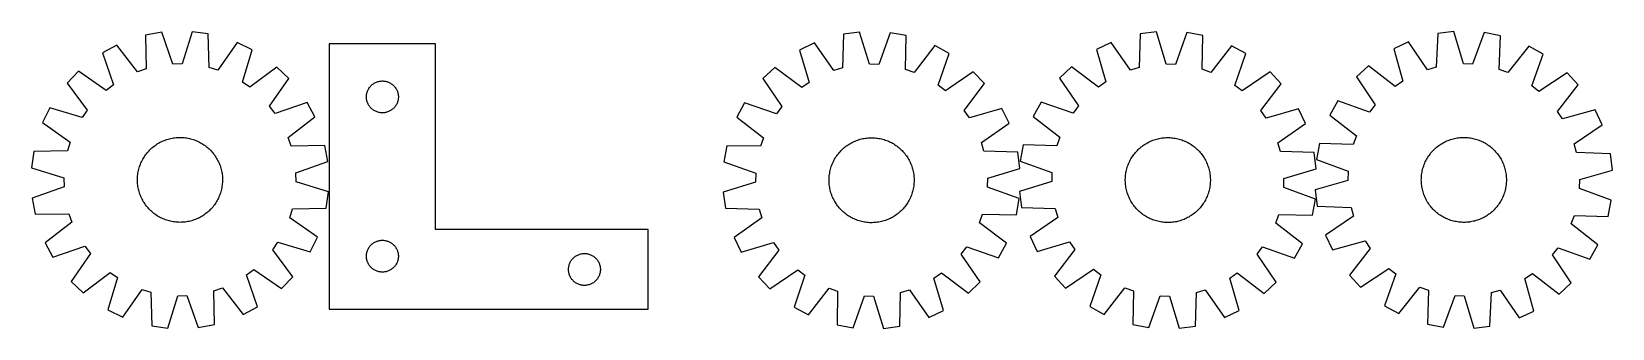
# Model space of a CAD drawing. Header units: millimetres. Extents: x 7 to 1493, y 7 to 286.
import ezdxf

# ---------------------------------------------------------------- set-up
doc = ezdxf.new("R2010")
doc.units = ezdxf.units.MM
doc.layers.add('CUT', color=7, linetype='CONTINUOUS', true_color=0x000000)

msp = doc.modelspace()

# ---------------------------------------------------------------- linework, layer by layer
at = {"layer": 'CUT'}
for p, q in [((129.131301, 285.34654), (113.988938, 282.619013)), ((113.988938, 282.619013), (114.485005, 250.858523)), ((139.748602, 255.409144), (129.131301, 285.34654)), ((157.663775, 285.949662), (148.321031, 255.590349)), ((172.907869, 283.864447), (157.663775, 285.949662)), ((173.754359, 252.111365), (172.907869, 283.864447)), ((770.315181, 283.54067), (769.442664, 251.788293)), ((785.56098, 285.613389), (770.315181, 283.54067)), ((794.878835, 255.246428), (785.56098, 285.613389)), ((814.09295, 284.986879), (803.451112, 255.058196)), ((829.233072, 282.24694), (814.09295, 284.986879)), ((1049.496982, 283.821884), (1048.493656, 252.073371)), ((1064.751191, 285.831775), (1049.496982, 283.821884)), ((1073.943858, 255.426683), (1064.751191, 285.831775)), ((1093.280337, 285.087722), (1082.515287, 255.203136)), ((1108.409042, 282.285431), (1093.280337, 285.087722)), ((1329.208628, 284.193617), (1327.903831, 252.456064)), ((1344.481237, 286.058547), (1329.208628, 284.193617)), ((1353.384732, 255.567523), (1344.481237, 286.058547)), ((1373.002031, 285.043586), (1361.953652, 255.262584)), ((1388.10344, 282.097744), (1373.002031, 285.043586)), ((87.039318, 273.22839), (73.480928, 265.95511)), ((106.388136, 248.037161), (87.039318, 273.22839)), ((200.23024, 275.621031), (181.963219, 249.634675)), ((214.083868, 268.92719), (200.23024, 275.621031)), ((205.076686, 238.466634), (214.083868, 268.92719)), ((386.720519, 274.546693), (286.720519, 274.546693)), ((286.720519, 274.546693), (286.720519, 24.546693)), ((386.720519, 99.546693), (386.720519, 274.546693)), ((742.986063, 275.319653), (729.126952, 268.63717)), ((729.126952, 268.63717), (738.109163, 238.169241)), ((761.231777, 249.318332), (742.986063, 275.319653)), ((828.710971, 250.486869), (829.233072, 282.24694)), ((856.174985, 272.83423), (836.805525, 247.65887)), ((869.727409, 265.549839), (856.174985, 272.83423)), ((1022.134226, 275.71353), (1008.247701, 269.088201)), ((1008.247701, 269.088201), (1017.104312, 238.583526)), ((1040.272662, 249.63726), (1022.134226, 275.71353)), ((1107.756099, 250.52778), (1108.409042, 282.285431)), ((1135.311948, 272.761803), (1115.838932, 247.666457)), ((1148.834246, 265.42164), (1135.311948, 272.761803)), ((1301.770101, 276.345493), (1287.821282, 269.852343)), ((1287.821282, 269.852343), (1296.387789, 239.264932)), ((1319.660073, 250.098137), (1301.770101, 276.345493)), ((1387.148923, 250.347726), (1388.10344, 282.097744)), ((1414.914686, 272.319048), (1395.204218, 247.409769)), ((1428.366665, 264.850794), (1414.914686, 272.319048)), ((73.480928, 265.95511), (83.767246, 235.902383)), ((148.321031, 255.590349), (139.748602, 255.409144)), ((803.451112, 255.058196), (794.878835, 255.246428)), ((859.41646, 235.505554), (869.727409, 265.549839)), ((984.729794, 252.921141), (973.570263, 242.328906)), ((1010.038482, 233.726219), (984.729794, 252.921141)), ((1082.515287, 255.203136), (1073.943858, 255.426683)), ((1138.399606, 235.420089), (1148.834246, 265.42164)), ((1264.150896, 253.909362), (1252.891274, 243.423588)), ((1289.276149, 234.474949), (1264.150896, 253.909362)), ((1361.953652, 255.262584), (1353.384732, 255.567523)), ((1417.64757, 234.949694), (1428.366665, 264.850794)), ((50.752178, 248.696206), (40.104949, 237.589133)), ((76.938515, 230.717038), (50.752178, 248.696206)), ((114.485005, 250.858523), (106.388136, 248.037161)), ((181.963219, 249.634675), (173.754359, 252.111365)), ((212.118436, 233.574485), (205.076686, 238.466634)), ((237.521631, 252.644159), (212.118436, 233.574485)), ((230.649536, 215.810593), (248.628704, 241.99693)), ((248.628704, 241.99693), (237.521631, 252.644159)), ((329.670868, 237.786875), (330.361803, 238.132227)), ((330.361803, 238.132227), (331.069601, 238.441552)), ((331.069601, 238.441552), (331.792383, 238.714031)), ((331.792383, 238.714031), (332.528235, 238.948941)), ((332.528235, 238.948941), (333.275203, 239.145658)), ((333.275203, 239.145658), (334.031308, 239.303662)), ((334.031308, 239.303662), (334.794544, 239.422533)), ((334.794544, 239.422533), (335.562887, 239.501956)), ((335.562887, 239.501956), (336.3343, 239.54172)), ((336.3343, 239.54172), (337.106738, 239.54172)), ((337.106738, 239.54172), (337.878151, 239.501956)), ((337.878151, 239.501956), (338.646494, 239.422533)), ((338.646494, 239.422533), (339.409731, 239.303662)), ((339.409731, 239.303662), (340.165835, 239.145658)), ((340.165835, 239.145658), (340.912804, 238.948941)), ((340.912804, 238.948941), (341.648655, 238.714031)), ((341.648655, 238.714031), (342.371438, 238.441552)), ((342.371438, 238.441552), (343.079235, 238.132227)), ((343.079235, 238.132227), (343.77017, 237.786875)), ((705.67585, 252.373356), (694.560053, 241.735235)), ((694.560053, 241.735235), (712.517751, 215.53417)), ((731.063405, 233.282866), (705.67585, 252.373356)), ((738.109163, 238.169241), (731.063405, 233.282866)), ((769.442664, 251.788293), (761.231777, 249.318332)), ((836.805525, 247.65887), (828.710971, 250.486869)), ((892.442004, 248.272311), (866.240938, 230.314613)), ((903.080125, 237.156514), (892.442004, 248.272311)), ((973.570263, 242.328906), (991.419863, 216.054079)), ((1017.104312, 238.583526), (1010.038482, 233.726219)), ((1048.493656, 252.073371), (1040.272662, 249.63726)), ((1115.838932, 247.666457), (1107.756099, 250.52778)), ((1171.477467, 248.050676), (1145.20264, 230.201076)), ((1182.069701, 236.891146), (1171.477467, 248.050676)), ((1252.891274, 243.423588), (1270.490536, 216.980428)), ((1296.387789, 239.264932), (1289.276149, 234.474949)), ((1327.903831, 252.456064), (1319.660073, 250.098137)), ((1395.204218, 247.409769), (1387.148923, 250.347726)), ((1450.843892, 247.265571), (1424.400732, 229.666308)), ((1461.329667, 236.005949), (1450.843892, 247.265571)), ((40.104949, 237.589133), (59.174623, 212.185938)), ((83.767246, 235.902383), (76.938515, 230.717038)), ((321.720519, 224.546693), (321.740408, 225.318874)), ((321.740408, 223.774511), (321.720519, 224.546693)), ((321.740408, 225.318874), (321.800021, 226.089008)), ((321.800021, 223.004378), (321.740408, 223.774511)), ((321.800021, 226.089008), (321.899201, 226.855051)), ((321.899201, 222.238334), (321.800021, 223.004378)), ((321.899201, 226.855051), (322.037684, 227.614974)), ((322.037684, 227.614974), (322.215103, 228.366759)), ((322.215103, 228.366759), (322.430988, 229.108415)), ((322.430988, 229.108415), (322.684767, 229.837974)), ((322.684767, 229.837974), (322.975766, 230.553501)), ((322.975766, 230.553501), (323.303213, 231.2531)), ((323.303213, 231.2531), (323.666241, 231.934914)), ((323.666241, 231.934914), (324.063886, 232.597136)), ((324.063886, 232.597136), (324.495094, 233.238009)), ((324.495094, 233.238009), (324.958722, 233.855835)), ((324.958722, 233.855835), (325.45354, 234.448974)), ((325.45354, 234.448974), (325.978236, 235.015855)), ((325.978236, 235.015855), (326.531419, 235.554973)), ((326.531419, 235.554973), (327.111621, 236.064899)), ((327.111621, 236.064899), (327.717305, 236.544281)), ((327.717305, 236.544281), (328.346863, 236.991848)), ((328.346863, 236.991848), (328.998627, 237.406412)), ((328.998627, 237.406412), (329.670868, 237.786875)), ((343.77017, 237.786875), (344.442411, 237.406412)), ((344.442411, 237.406412), (345.094175, 236.991848)), ((345.094175, 236.991848), (345.723733, 236.544281)), ((345.723733, 236.544281), (346.329417, 236.064899)), ((346.329417, 236.064899), (346.909619, 235.554973)), ((346.909619, 235.554973), (347.462802, 235.015855)), ((347.462802, 235.015855), (347.987498, 234.448974)), ((347.987498, 234.448974), (348.482316, 233.855835)), ((348.482316, 233.855835), (348.945944, 233.238009)), ((348.945944, 233.238009), (349.377153, 232.597136)), ((349.377153, 232.597136), (349.774798, 231.934914)), ((349.774798, 231.934914), (350.137825, 231.2531)), ((350.137825, 231.2531), (350.465273, 230.553501)), ((350.465273, 230.553501), (350.756271, 229.837974)), ((350.756271, 229.837974), (351.01005, 229.108415)), ((351.01005, 229.108415), (351.225935, 228.366759)), ((351.225935, 228.366759), (351.403354, 227.614974)), ((351.403354, 227.614974), (351.541838, 226.855051)), ((351.541838, 226.855051), (351.641017, 226.089008)), ((351.641017, 223.004378), (351.541838, 222.238334)), ((351.641017, 226.089008), (351.70063, 225.318874)), ((351.70063, 223.774511), (351.641017, 223.004378)), ((351.70063, 225.318874), (351.720519, 224.546693)), ((351.720519, 224.546693), (351.70063, 223.774511)), ((866.240938, 230.314613), (859.41646, 235.505554)), ((883.989635, 211.768959), (903.080125, 237.156514)), ((1145.20264, 230.201076), (1138.399606, 235.420089)), ((1162.87478, 211.582457), (1182.069701, 236.891146)), ((1424.400732, 229.666308), (1417.64757, 234.949694)), ((1441.895254, 210.880696), (1461.329667, 236.005949)), ((23.821918, 214.15137), (17.128077, 200.297742)), ((54.282473, 205.144188), (23.821918, 214.15137)), ((59.174623, 212.185938), (54.282473, 205.144188)), ((235.834881, 208.981862), (230.649536, 215.810593)), ((265.887608, 219.26818), (235.834881, 208.981862)), ((273.160888, 205.70979), (265.887608, 219.26818)), ((322.037684, 221.478412), (321.899201, 222.238334)), ((322.215103, 220.726626), (322.037684, 221.478412)), ((322.430988, 219.98497), (322.215103, 220.726626)), ((322.684767, 219.255411), (322.430988, 219.98497)), ((322.975766, 218.539884), (322.684767, 219.255411)), ((323.303213, 217.840286), (322.975766, 218.539884)), ((323.666241, 217.158472), (323.303213, 217.840286)), ((324.063886, 216.49625), (323.666241, 217.158472)), ((324.495094, 215.855376), (324.063886, 216.49625)), ((324.958722, 215.23755), (324.495094, 215.855376)), ((325.45354, 214.644411), (324.958722, 215.23755)), ((325.978236, 214.07753), (325.45354, 214.644411)), ((326.531419, 213.538412), (325.978236, 214.07753)), ((327.111621, 213.028486), (326.531419, 213.538412)), ((327.717305, 212.549104), (327.111621, 213.028486)), ((328.346863, 212.101537), (327.717305, 212.549104)), ((328.998627, 211.686973), (328.346863, 212.101537)), ((329.670868, 211.306511), (328.998627, 211.686973)), ((330.361803, 210.961159), (329.670868, 211.306511)), ((331.069601, 210.651833), (330.361803, 210.961159)), ((331.792383, 210.379354), (331.069601, 210.651833)), ((332.528235, 210.144445), (331.792383, 210.379354)), ((333.275203, 209.947727), (332.528235, 210.144445)), ((334.031308, 209.789723), (333.275203, 209.947727)), ((334.794544, 209.670853), (334.031308, 209.789723)), ((335.562887, 209.59143), (334.794544, 209.670853)), ((336.3343, 209.551666), (335.562887, 209.59143)), ((337.106738, 209.551666), (336.3343, 209.551666)), ((337.878151, 209.59143), (337.106738, 209.551666)), ((338.646494, 209.670853), (337.878151, 209.59143)), ((339.409731, 209.789723), (338.646494, 209.670853)), ((340.165835, 209.947727), (339.409731, 209.789723)), ((340.912804, 210.144445), (340.165835, 209.947727)), ((341.648655, 210.379354), (340.912804, 210.144445)), ((342.371438, 210.651833), (341.648655, 210.379354)), ((343.079235, 210.961159), (342.371438, 210.651833)), ((343.77017, 211.306511), (343.079235, 210.961159)), ((344.442411, 211.686973), (343.77017, 211.306511)), ((345.094175, 212.101537), (344.442411, 211.686973)), ((345.723733, 212.549104), (345.094175, 212.101537)), ((346.329417, 213.028486), (345.723733, 212.549104)), ((346.909619, 213.538412), (346.329417, 213.028486)), ((347.462802, 214.07753), (346.909619, 213.538412)), ((347.987498, 214.644411), (347.462802, 214.07753)), ((348.482316, 215.23755), (347.987498, 214.644411)), ((348.945944, 215.855376), (348.482316, 215.23755)), ((349.377153, 216.49625), (348.945944, 215.855376)), ((349.774798, 217.158472), (349.377153, 216.49625)), ((350.137825, 217.840286), (349.774798, 217.158472)), ((350.465273, 218.539884), (350.137825, 217.840286)), ((350.756271, 219.255411), (350.465273, 218.539884)), ((351.01005, 219.98497), (350.756271, 219.255411)), ((351.225935, 220.726626), (351.01005, 219.98497)), ((351.403354, 221.478412), (351.225935, 220.726626)), ((351.541838, 222.238334), (351.403354, 221.478412)), ((677.282524, 219.02064), (669.998133, 205.468216)), ((707.32681, 208.709691), (677.282524, 219.02064)), ((712.517751, 215.53417), (707.32681, 208.709691)), ((888.87601, 204.723201), (883.989635, 211.768959)), ((919.343938, 213.705412), (888.87601, 204.723201)), ((926.026422, 199.846301), (919.343938, 213.705412)), ((956.1993, 219.685685), (948.859136, 206.163387)), ((986.20085, 209.251045), (956.1993, 219.685685)), ((991.419863, 216.054079), (986.20085, 209.251045)), ((1167.732086, 204.516628), (1162.87478, 211.582457)), ((1198.236762, 213.373238), (1167.732086, 204.516628)), ((1204.862091, 199.486714), (1198.236762, 213.373238)), ((1235.306051, 220.946361), (1227.837797, 207.494382)), ((1265.20715, 210.227266), (1235.306051, 220.946361)), ((1270.490536, 216.980428), (1265.20715, 210.227266)), ((1446.685237, 203.769055), (1441.895254, 210.880696)), ((1477.272648, 212.335563), (1446.685237, 203.769055)), ((1483.765797, 198.386744), (1477.272648, 212.335563)), ((17.128077, 200.297742), (43.114433, 182.030721)), ((247.969659, 186.360972), (273.160888, 205.70979)), ((669.998133, 205.468216), (695.173493, 186.098756)), ((900.025101, 181.600587), (926.026422, 199.846301)), ((948.859136, 206.163387), (973.954483, 186.690372)), ((1178.78582, 181.348277), (1204.862091, 199.486714)), ((1227.837797, 207.494382), (1252.747076, 187.783914)), ((1457.518442, 180.496772), (1483.765797, 198.386744)), ((43.114433, 182.030721), (40.637743, 173.821861)), ((121.901301, 178.073913), (122.908001, 178.825951)), ((122.908001, 178.825951), (123.937827, 179.545997)), ((123.937827, 179.545997), (124.989761, 180.23334)), ((124.989761, 180.23334), (126.062767, 180.887302)), ((126.062767, 180.887302), (127.155784, 181.507237)), ((127.155784, 181.507237), (128.267735, 182.092534)), ((128.267735, 182.092534), (129.397522, 182.642615)), ((129.397522, 182.642615), (130.544029, 183.156937)), ((130.544029, 183.156937), (131.706126, 183.634992)), ((131.706126, 183.634992), (132.882666, 184.076309)), ((132.882666, 184.076309), (134.072488, 184.480453)), ((134.072488, 184.480453), (135.274416, 184.847024)), ((135.274416, 184.847024), (136.487266, 185.17566)), ((136.487266, 185.17566), (137.70984, 185.466038)), ((137.70984, 185.466038), (138.940932, 185.71787)), ((138.940932, 185.71787), (140.179327, 185.930909)), ((140.179327, 185.930909), (141.423802, 186.104943)), ((141.423802, 186.104943), (142.67313, 186.239802)), ((142.67313, 186.239802), (143.926077, 186.335352)), ((143.926077, 186.335352), (145.181408, 186.391499)), ((145.181408, 186.391499), (146.437882, 186.408187)), ((146.437882, 186.408187), (147.694261, 186.3854)), ((147.694261, 186.3854), (148.949304, 186.323161)), ((148.949304, 186.323161), (150.201773, 186.22153)), ((150.201773, 186.22153), (151.450431, 186.080609)), ((151.450431, 186.080609), (152.694047, 185.900536)), ((152.694047, 185.900536), (153.931393, 185.681488)), ((153.931393, 185.681488), (155.161248, 185.423683)), ((155.161248, 185.423683), (156.382399, 185.127375)), ((156.382399, 185.127375), (157.593639, 184.792855)), ((157.593639, 184.792855), (158.793774, 184.420454)), ((158.793774, 184.420454), (159.98162, 184.01054)), ((159.98162, 184.01054), (161.156004, 183.563518)), ((161.156004, 183.563518), (162.315767, 183.079827)), ((162.315767, 183.079827), (163.459765, 182.559946)), ((163.459765, 182.559946), (164.586868, 182.004388)), ((164.586868, 182.004388), (165.695964, 181.413701)), ((165.695964, 181.413701), (166.78596, 180.788467)), ((166.78596, 180.788467), (167.855778, 180.129305)), ((167.855778, 180.129305), (168.904364, 179.436864)), ((168.904364, 179.436864), (169.930683, 178.711828)), ((169.930683, 178.711828), (170.933721, 177.954912)), ((250.791021, 178.264103), (247.969659, 186.360972)), ((282.55151, 178.76017), (250.791021, 178.264103)), ((285.279038, 163.617807), (282.55151, 178.76017)), ((660.585423, 178.526303), (657.845485, 163.386181)), ((692.345495, 178.004202), (660.585423, 178.526303)), ((695.173493, 186.098756), (692.345495, 178.004202)), ((772.701375, 178.01154), (773.716786, 178.751776)), ((773.716786, 178.751776), (774.754946, 179.459751)), ((774.754946, 179.459751), (775.814833, 180.134768)), ((775.814833, 180.134768), (776.895399, 180.776159)), ((776.895399, 180.776159), (777.995579, 181.383293)), ((777.995579, 181.383293), (779.114286, 181.95557)), ((779.114286, 181.95557), (780.250417, 182.492424)), ((780.250417, 182.492424), (781.402851, 182.993328)), ((781.402851, 182.993328), (782.570449, 183.457785)), ((782.570449, 183.457785), (783.752061, 183.885338)), ((783.752061, 183.885338), (784.946519, 184.275564)), ((784.946519, 184.275564), (786.152645, 184.628079)), ((786.152645, 184.628079), (787.369248, 184.942535)), ((787.369248, 184.942535), (788.595129, 185.218622)), ((788.595129, 185.218622), (789.829077, 185.456066)), ((789.829077, 185.456066), (791.069874, 185.654634)), ((791.069874, 185.654634), (792.316296, 185.814129)), ((792.316296, 185.814129), (793.567113, 185.934395)), ((793.567113, 185.934395), (794.82109, 186.015312)), ((794.82109, 186.015312), (796.076991, 186.056801)), ((796.076991, 186.056801), (797.333574, 186.058821)), ((797.333574, 186.058821), (798.589602, 186.021369)), ((798.589602, 186.021369), (799.843833, 185.944483)), ((799.843833, 185.944483), (801.09503, 185.828239)), ((801.09503, 185.828239), (802.341958, 185.672751)), ((802.341958, 185.672751), (803.583387, 185.478173)), ((803.583387, 185.478173), (804.818092, 185.244697)), ((804.818092, 185.244697), (806.044853, 184.972553)), ((806.044853, 184.972553), (807.262462, 184.662009)), ((807.262462, 184.662009), (808.469714, 184.313373)), ((808.469714, 184.313373), (809.665421, 183.926988)), ((809.665421, 183.926988), (810.8484, 183.503236)), ((810.8484, 183.503236), (812.017486, 183.042534)), ((812.017486, 183.042534), (813.171524, 182.545338)), ((813.171524, 182.545338), (814.309375, 182.012138)), ((814.309375, 182.012138), (815.429916, 181.443461)), ((815.429916, 181.443461), (816.532042, 180.839867)), ((816.532042, 180.839867), (817.614664, 180.201952)), ((817.614664, 180.201952), (818.676715, 179.530346)), ((818.676715, 179.530346), (819.717146, 178.825712)), ((819.717146, 178.825712), (820.734931, 178.088744)), ((902.495062, 173.3897), (900.025101, 181.600587)), ((939.335509, 179.260482), (936.533218, 164.131777)), ((971.09316, 178.607538), (939.335509, 179.260482)), ((973.954483, 186.690372), (971.09316, 178.607538)), ((1051.448388, 178.283819), (1052.46684, 179.019865)), ((1052.46684, 179.019865), (1053.507909, 179.723557)), ((1053.507909, 179.723557), (1054.570567, 180.394201)), ((1054.570567, 180.394201), (1055.653767, 181.031136)), ((1055.653767, 181.031136), (1056.756439, 181.633732)), ((1056.756439, 181.633732), (1057.877494, 182.201395)), ((1057.877494, 182.201395), (1059.015827, 182.733564)), ((1059.015827, 182.733564), (1060.170315, 183.229715)), ((1060.170315, 183.229715), (1061.339817, 183.689358)), ((1061.339817, 183.689358), (1062.52318, 184.112039)), ((1062.52318, 184.112039), (1063.719235, 184.497342)), ((1063.719235, 184.497342), (1064.926803, 184.844885)), ((1064.926803, 184.844885), (1066.144692, 185.154326)), ((1066.144692, 185.154326), (1067.3717, 185.425359)), ((1067.3717, 185.425359), (1068.606615, 185.657718)), ((1068.606615, 185.657718), (1069.84822, 185.851172)), ((1069.84822, 185.851172), (1071.095289, 186.005531)), ((1071.095289, 186.005531), (1072.34659, 186.120642)), ((1072.34659, 186.120642), (1073.60089, 186.196393)), ((1073.60089, 186.196393), (1074.856951, 186.232707)), ((1074.856951, 186.232707), (1076.113532, 186.22955)), ((1076.113532, 186.22955), (1077.369395, 186.186924)), ((1077.369395, 186.186924), (1078.623298, 186.104871)), ((1078.623298, 186.104871), (1079.874006, 185.983473)), ((1079.874006, 185.983473), (1081.120283, 185.82285)), ((1081.120283, 185.82285), (1082.3609, 185.623159)), ((1082.3609, 185.623159), (1083.594632, 185.384597)), ((1083.594632, 185.384597), (1084.820262, 185.107401)), ((1084.820262, 185.107401), (1086.036581, 184.791844)), ((1086.036581, 184.791844), (1087.242387, 184.438237)), ((1087.242387, 184.438237), (1088.436491, 184.046929)), ((1088.436491, 184.046929), (1089.617715, 183.618307)), ((1089.617715, 183.618307), (1090.784893, 183.152793)), ((1090.784893, 183.152793), (1091.936872, 182.650847)), ((1091.936872, 182.650847), (1093.072517, 182.112963)), ((1093.072517, 182.112963), (1094.190706, 181.539674)), ((1094.190706, 181.539674), (1095.290335, 180.931545)), ((1095.290335, 180.931545), (1096.37032, 180.289175)), ((1096.37032, 180.289175), (1097.429595, 179.613199)), ((1097.429595, 179.613199), (1098.467115, 178.904285)), ((1098.467115, 178.904285), (1099.481855, 178.16313)), ((1181.221932, 173.127284), (1178.78582, 181.348277)), ((1218.059101, 180.683136), (1215.113259, 165.581726)), ((1249.809119, 179.728618), (1218.059101, 180.683136)), ((1252.747076, 187.783914), (1249.809119, 179.728618)), ((1329.155574, 177.883589), (1330.157649, 178.641779)), ((1330.157649, 178.641779), (1331.183045, 179.368119)), ((1331.183045, 179.368119), (1332.23075, 180.061893)), ((1332.23075, 180.061893), (1333.29973, 180.722415)), ((1333.29973, 180.722415), (1334.388929, 181.349033)), ((1334.388929, 181.349033), (1335.497274, 181.94113)), ((1335.497274, 181.94113), (1336.62367, 182.49812)), ((1336.62367, 182.49812), (1337.767006, 183.019455)), ((1337.767006, 183.019455), (1338.926153, 183.50462)), ((1338.926153, 183.50462), (1340.099968, 183.953135)), ((1340.099968, 183.953135), (1341.287292, 184.364559)), ((1341.287292, 184.364559), (1342.486953, 184.738485)), ((1342.486953, 184.738485), (1343.697767, 185.074544)), ((1343.697767, 185.074544), (1344.918539, 185.372404)), ((1344.918539, 185.372404), (1346.148066, 185.631773)), ((1346.148066, 185.631773), (1347.385132, 185.852393)), ((1347.385132, 185.852393), (1348.628518, 186.034047)), ((1348.628518, 186.034047), (1349.876997, 186.176555)), ((1349.876997, 186.176555), (1351.129335, 186.279778)), ((1351.129335, 186.279778), (1352.384298, 186.343613)), ((1352.384298, 186.343613), (1353.640647, 186.367997)), ((1353.640647, 186.367997), (1354.897142, 186.352906)), ((1354.897142, 186.352906), (1356.152542, 186.298355)), ((1356.152542, 186.298355), (1357.40561, 186.204398)), ((1357.40561, 186.204398), (1358.655108, 186.071127)), ((1358.655108, 186.071127), (1359.899804, 185.898675)), ((1359.899804, 185.898675), (1361.138468, 185.68721)), ((1361.138468, 185.68721), (1362.369879, 185.436943)), ((1362.369879, 185.436943), (1363.592822, 185.14812)), ((1363.592822, 185.14812), (1364.806088, 184.821025)), ((1364.806088, 184.821025), (1366.008482, 184.455983)), ((1366.008482, 184.455983), (1367.198816, 184.053352)), ((1367.198816, 184.053352), (1368.375916, 183.613531)), ((1368.375916, 183.613531), (1369.53862, 183.136953)), ((1369.53862, 183.136953), (1370.685781, 182.624089)), ((1370.685781, 182.624089), (1371.816266, 182.075445)), ((1371.816266, 182.075445), (1372.92896, 181.491562)), ((1372.92896, 181.491562), (1374.022764, 180.873017)), ((1374.022764, 180.873017), (1375.0966, 180.22042)), ((1375.0966, 180.22042), (1376.149408, 179.534415)), ((1376.149408, 179.534415), (1377.180148, 178.815678)), ((1377.180148, 178.815678), (1378.187803, 178.06492)), ((1459.876369, 172.253014), (1457.518442, 180.496772)), ((8.884661, 172.975371), (6.799446, 157.731277)), ((40.637743, 173.821861), (8.884661, 172.975371)), ((110.189162, 163.527267), (110.74472, 164.65437)), ((110.74472, 164.65437), (111.335407, 165.763467)), ((111.335407, 165.763467), (111.960641, 166.853462)), ((111.960641, 166.853462), (112.619803, 167.923281)), ((112.619803, 167.923281), (113.312244, 168.971866)), ((113.312244, 168.971866), (114.03728, 169.998185)), ((114.03728, 169.998185), (114.794196, 171.001223)), ((114.794196, 171.001223), (115.582245, 171.979991)), ((115.582245, 171.979991), (116.400648, 172.933522)), ((116.400648, 172.933522), (117.248599, 173.860876)), ((117.248599, 173.860876), (118.125261, 174.761138)), ((118.125261, 174.761138), (119.029767, 175.63342)), ((119.029767, 175.63342), (119.961227, 176.476859)), ((119.961227, 176.476859), (120.918719, 177.290625)), ((120.918719, 177.290625), (121.901301, 178.073913)), ((170.933721, 177.954912), (171.912488, 177.166863)), ((171.912488, 177.166863), (172.86602, 176.34846)), ((172.86602, 176.34846), (173.793374, 175.500509)), ((173.793374, 175.500509), (174.693636, 174.623847)), ((174.693636, 174.623847), (175.565918, 173.719341)), ((175.565918, 173.719341), (176.409357, 172.787881)), ((176.409357, 172.787881), (177.223123, 171.830389)), ((177.223123, 171.830389), (178.006411, 170.847807)), ((178.006411, 170.847807), (178.758449, 169.841107)), ((178.758449, 169.841107), (179.478495, 168.811281)), ((179.478495, 168.811281), (180.165838, 167.759347)), ((180.165838, 167.759347), (180.8198, 166.686341)), ((180.8198, 166.686341), (181.439735, 165.593324)), ((181.439735, 165.593324), (182.025032, 164.481373)), ((182.025032, 164.481373), (182.575113, 163.351586)), ((255.341642, 153.000506), (285.279038, 163.617807)), ((760.287025, 162.464755), (760.820225, 163.602606)), ((760.820225, 163.602606), (761.388903, 164.723147)), ((761.388903, 164.723147), (761.992497, 165.825273)), ((761.992497, 165.825273), (762.630411, 166.907895)), ((762.630411, 166.907895), (763.302017, 167.969946)), ((763.302017, 167.969946), (764.006652, 169.010378)), ((764.006652, 169.010378), (764.743619, 170.028162)), ((764.743619, 170.028162), (765.512192, 171.022296)), ((765.512192, 171.022296), (766.311613, 171.991798)), ((766.311613, 171.991798), (767.141092, 172.935711)), ((767.141092, 172.935711), (767.99981, 173.853104)), ((767.99981, 173.853104), (768.886921, 174.743071)), ((768.886921, 174.743071), (769.801548, 175.604734)), ((769.801548, 175.604734), (770.74279, 176.437243)), ((770.74279, 176.437243), (771.709717, 177.239775)), ((771.709717, 177.239775), (772.701375, 178.01154)), ((820.734931, 178.088744), (821.729065, 177.320171)), ((821.729065, 177.320171), (822.698567, 176.520751)), ((822.698567, 176.520751), (823.64248, 175.691272)), ((823.64248, 175.691272), (824.559873, 174.832554)), ((824.559873, 174.832554), (825.44984, 173.945443)), ((825.44984, 173.945443), (826.311503, 173.030815)), ((826.311503, 173.030815), (827.144011, 172.089573)), ((827.144011, 172.089573), (827.946544, 171.122646)), ((827.946544, 171.122646), (828.718309, 170.130988)), ((828.718309, 170.130988), (829.458545, 169.115578)), ((829.458545, 169.115578), (830.16652, 168.077417)), ((830.16652, 168.077417), (830.841536, 167.017531)), ((830.841536, 167.017531), (831.482928, 165.936964)), ((831.482928, 165.936964), (832.090062, 164.836784)), ((832.090062, 164.836784), (832.662338, 163.718077)), ((832.662338, 163.718077), (833.199193, 162.581946)), ((934.247439, 172.517182), (902.495062, 173.3897)), ((936.320158, 157.271384), (934.247439, 172.517182)), ((936.533218, 164.131777), (966.417804, 153.366727)), ((1038.970093, 162.788311), (1039.507976, 163.923956)), ((1039.507976, 163.923956), (1040.081265, 165.042145)), ((1040.081265, 165.042145), (1040.689395, 166.141774)), ((1040.689395, 166.141774), (1041.331764, 167.22176)), ((1041.331764, 167.22176), (1042.00774, 168.281035)), ((1042.00774, 168.281035), (1042.716655, 169.318554)), ((1042.716655, 169.318554), (1043.457809, 170.333294)), ((1043.457809, 170.333294), (1044.230472, 171.324253)), ((1044.230472, 171.324253), (1045.03388, 172.290453)), ((1045.03388, 172.290453), (1045.86724, 173.230941)), ((1045.86724, 173.230941), (1046.729731, 174.144788)), ((1046.729731, 174.144788), (1047.620501, 175.031093)), ((1047.620501, 175.031093), (1048.53867, 175.88898)), ((1048.53867, 175.88898), (1049.483334, 176.717604)), ((1049.483334, 176.717604), (1050.453559, 177.516147)), ((1050.453559, 177.516147), (1051.448388, 178.283819)), ((1099.481855, 178.16313), (1100.472814, 177.390468)), ((1100.472814, 177.390468), (1101.439014, 176.58706)), ((1101.439014, 176.58706), (1102.379502, 175.753699)), ((1102.379502, 175.753699), (1103.293349, 174.891209)), ((1103.293349, 174.891209), (1104.179653, 174.000439)), ((1104.179653, 174.000439), (1105.037541, 173.082269)), ((1105.037541, 173.082269), (1105.866165, 172.137606)), ((1105.866165, 172.137606), (1106.664707, 171.16738)), ((1106.664707, 171.16738), (1107.43238, 170.172551)), ((1107.43238, 170.172551), (1108.168426, 169.1541)), ((1108.168426, 169.1541), (1108.872118, 168.113031)), ((1108.872118, 168.113031), (1109.542762, 167.050372)), ((1109.542762, 167.050372), (1110.179697, 165.967173)), ((1110.179697, 165.967173), (1110.782293, 164.864501)), ((1110.782293, 164.864501), (1111.349955, 163.743445)), ((1111.349955, 163.743445), (1111.882125, 162.605112)), ((1212.970445, 172.123958), (1181.221932, 173.127284)), ((1214.980335, 156.869749), (1212.970445, 172.123958)), ((1215.113259, 165.581726), (1244.894261, 154.533348)), ((1317.532755, 163.265477), (1318.081399, 164.395962)), ((1318.081399, 164.395962), (1318.665282, 165.508655)), ((1318.665282, 165.508655), (1319.283828, 166.60246)), ((1319.283828, 166.60246), (1319.936425, 167.676296)), ((1319.936425, 167.676296), (1320.62243, 168.729104)), ((1320.62243, 168.729104), (1321.341166, 169.759844)), ((1321.341166, 169.759844), (1322.091924, 170.767499)), ((1322.091924, 170.767499), (1322.873963, 171.751075)), ((1322.873963, 171.751075), (1323.686511, 172.709602)), ((1323.686511, 172.709602), (1324.528765, 173.642133)), ((1324.528765, 173.642133), (1325.399896, 174.547747)), ((1325.399896, 174.547747), (1326.299043, 175.425553)), ((1326.299043, 175.425553), (1327.225319, 176.274682)), ((1327.225319, 176.274682), (1328.177809, 177.094297)), ((1328.177809, 177.094297), (1329.155574, 177.883589)), ((1378.187803, 178.06492), (1379.171379, 177.282882)), ((1379.171379, 177.282882), (1380.129906, 176.470334)), ((1380.129906, 176.470334), (1381.062437, 175.628079)), ((1381.062437, 175.628079), (1381.968052, 174.756949)), ((1381.968052, 174.756949), (1382.845857, 173.857802)), ((1382.845857, 173.857802), (1383.694986, 172.931526)), ((1383.694986, 172.931526), (1384.514601, 171.979036)), ((1384.514601, 171.979036), (1385.303893, 171.00127)), ((1385.303893, 171.00127), (1386.062083, 169.999195)), ((1386.062083, 169.999195), (1386.788424, 168.9738)), ((1386.788424, 168.9738), (1387.482197, 167.926095)), ((1387.482197, 167.926095), (1388.142719, 166.857115)), ((1388.142719, 166.857115), (1388.769337, 165.767915)), ((1388.769337, 165.767915), (1389.361434, 164.65957)), ((1389.361434, 164.65957), (1389.918425, 163.533174)), ((1491.613921, 170.948217), (1459.876369, 172.253014)), ((1493.478851, 155.675608), (1491.613921, 170.948217)), ((6.799446, 157.731277), (37.158759, 148.388533)), ((106.363708, 147.761763), (106.425947, 149.016806)), ((106.425947, 149.016806), (106.527578, 150.269275)), ((106.527578, 150.269275), (106.668499, 151.517934)), ((106.668499, 151.517934), (106.848572, 152.761549)), ((106.848572, 152.761549), (107.067619, 153.998895)), ((107.067619, 153.998895), (107.325425, 155.22875)), ((107.325425, 155.22875), (107.621733, 156.449901)), ((107.621733, 156.449901), (107.956253, 157.661141)), ((107.956253, 157.661141), (108.328654, 158.861276)), ((108.328654, 158.861276), (108.738568, 160.049122)), ((108.738568, 160.049122), (109.18559, 161.223506)), ((109.18559, 161.223506), (109.669281, 162.383269)), ((109.669281, 162.383269), (110.189162, 163.527267)), ((182.575113, 163.351586), (183.089435, 162.205079)), ((183.089435, 162.205079), (183.56749, 161.042982)), ((183.56749, 161.042982), (184.008807, 159.866442)), ((184.008807, 159.866442), (184.412951, 158.67662)), ((184.412951, 158.67662), (184.779522, 157.474692)), ((184.779522, 157.474692), (185.108158, 156.261842)), ((185.108158, 156.261842), (185.398536, 155.039268)), ((185.398536, 155.039268), (185.650368, 153.808176)), ((185.650368, 153.808176), (185.863407, 152.569781)), ((185.863407, 152.569781), (186.037441, 151.325306)), ((186.037441, 151.325306), (186.1723, 150.075978)), ((186.1723, 150.075978), (186.26785, 148.823031)), ((186.26785, 148.823031), (186.323997, 147.5677)), ((255.522847, 144.428077), (255.341642, 153.000506)), ((657.845485, 163.386181), (687.774167, 152.744343)), ((687.774167, 152.744343), (687.585936, 144.172066)), ((756.810994, 147.882833), (756.88788, 149.137064)), ((756.88788, 149.137064), (757.004124, 150.388261)), ((757.004124, 150.388261), (757.159612, 151.635189)), ((757.159612, 151.635189), (757.35419, 152.876618)), ((757.35419, 152.876618), (757.587667, 154.111323)), ((757.587667, 154.111323), (757.859811, 155.338085)), ((757.859811, 155.338085), (758.170354, 156.555693)), ((758.170354, 156.555693), (758.518991, 157.762946)), ((758.518991, 157.762946), (758.905376, 158.958652)), ((758.905376, 158.958652), (759.329128, 160.141632)), ((759.329128, 160.141632), (759.789829, 161.310717)), ((759.789829, 161.310717), (760.287025, 162.464755)), ((833.199193, 162.581946), (833.700096, 161.429513)), ((833.700096, 161.429513), (834.164554, 160.261914)), ((834.164554, 160.261914), (834.592106, 159.080303)), ((834.592106, 159.080303), (834.982333, 157.885845)), ((834.982333, 157.885845), (835.334848, 156.679719)), ((835.334848, 156.679719), (835.649304, 155.463115)), ((835.649304, 155.463115), (835.92539, 154.237235)), ((835.92539, 154.237235), (836.162835, 153.003287)), ((836.162835, 153.003287), (836.361403, 151.76249)), ((836.361403, 151.76249), (836.520898, 150.516067)), ((836.520898, 150.516067), (836.641164, 149.265251)), ((836.641164, 149.265251), (836.722081, 148.011273)), ((905.953196, 147.953529), (936.320158, 157.271384)), ((966.417804, 153.366727), (966.194257, 144.795298)), ((1035.434016, 148.220834), (1035.516068, 149.474737)), ((1035.516068, 149.474737), (1035.637466, 150.725445)), ((1035.637466, 150.725445), (1035.79809, 151.971722)), ((1035.79809, 151.971722), (1035.997781, 153.212339)), ((1035.997781, 153.212339), (1036.236342, 154.446071)), ((1036.236342, 154.446071), (1036.513538, 155.671701)), ((1036.513538, 155.671701), (1036.829095, 156.88802)), ((1036.829095, 156.88802), (1037.182702, 158.093826)), ((1037.182702, 158.093826), (1037.57401, 159.287931)), ((1037.57401, 159.287931), (1038.002633, 160.469154)), ((1038.002633, 160.469154), (1038.468147, 161.636332)), ((1038.468147, 161.636332), (1038.970093, 162.788311)), ((1111.882125, 162.605112), (1112.378276, 161.450625)), ((1112.378276, 161.450625), (1112.837919, 160.281123)), ((1112.837919, 160.281123), (1113.2606, 159.09776)), ((1113.2606, 159.09776), (1113.645902, 157.901704)), ((1113.645902, 157.901704), (1113.993445, 156.694136)), ((1113.993445, 156.694136), (1114.302886, 155.476248)), ((1114.302886, 155.476248), (1114.57392, 154.24924)), ((1114.57392, 154.24924), (1114.806278, 153.014324)), ((1114.806278, 153.014324), (1114.999733, 151.77272)), ((1114.999733, 151.77272), (1115.154092, 150.525651)), ((1115.154092, 150.525651), (1115.269203, 149.274349)), ((1115.269203, 149.274349), (1115.344953, 148.020049)), ((1184.575243, 147.677081), (1214.980335, 156.869749)), ((1244.894261, 154.533348), (1244.589321, 145.964428)), ((1313.803939, 147.476837), (1313.85849, 148.732238)), ((1313.85849, 148.732238), (1313.952447, 149.985306)), ((1313.952447, 149.985306), (1314.085718, 151.234804)), ((1314.085718, 151.234804), (1314.25817, 152.4795)), ((1314.25817, 152.4795), (1314.469634, 153.718164)), ((1314.469634, 153.718164), (1314.719901, 154.949575)), ((1314.719901, 154.949575), (1315.008725, 156.172518)), ((1315.008725, 156.172518), (1315.335819, 157.385784)), ((1315.335819, 157.385784), (1315.700862, 158.588178)), ((1315.700862, 158.588178), (1316.103492, 159.778512)), ((1316.103492, 159.778512), (1316.543314, 160.955612)), ((1316.543314, 160.955612), (1317.019891, 162.118316)), ((1317.019891, 162.118316), (1317.532755, 163.265477)), ((1389.918425, 163.533174), (1390.439759, 162.389838)), ((1390.439759, 162.389838), (1390.924924, 161.230691)), ((1390.924924, 161.230691), (1391.373439, 160.056877)), ((1391.373439, 160.056877), (1391.784863, 158.869553)), ((1391.784863, 158.869553), (1392.158789, 157.669892)), ((1392.158789, 157.669892), (1392.494848, 156.459078)), ((1392.494848, 156.459078), (1392.792709, 155.238305)), ((1392.792709, 155.238305), (1393.052077, 154.008779)), ((1393.052077, 154.008779), (1393.272697, 152.771712)), ((1393.272697, 152.771712), (1393.454351, 151.528326)), ((1393.454351, 151.528326), (1393.596859, 150.279848)), ((1393.596859, 150.279848), (1393.700082, 149.02751)), ((1393.700082, 149.02751), (1393.763917, 147.772547)), ((1462.987828, 146.772113), (1493.478851, 155.675608)), ((37.339964, 139.816104), (7.402568, 129.198803)), ((37.158759, 148.388533), (37.339964, 139.816104)), ((106.340921, 146.505384), (106.363708, 147.761763)), ((106.357609, 145.24891), (106.340921, 146.505384)), ((106.413756, 143.99358), (106.357609, 145.24891)), ((106.509306, 142.740632), (106.413756, 143.99358)), ((106.644164, 141.491304), (106.509306, 142.740632)), ((106.818199, 140.246829), (106.644164, 141.491304)), ((107.031238, 139.008434), (106.818199, 140.246829)), ((107.28307, 137.777343), (107.031238, 139.008434)), ((107.573448, 136.554768), (107.28307, 137.777343)), ((107.902084, 135.341918), (107.573448, 136.554768)), ((108.268655, 134.13999), (107.902084, 135.341918)), ((108.672799, 132.950168), (108.268655, 134.13999)), ((184.352952, 133.955334), (183.943038, 132.767488)), ((184.725353, 135.155469), (184.352952, 133.955334)), ((185.059873, 136.366709), (184.725353, 135.155469)), ((185.356181, 137.58786), (185.059873, 136.366709)), ((185.613986, 138.817715), (185.356181, 137.58786)), ((185.833034, 140.055061), (185.613986, 138.817715)), ((186.013107, 141.298677), (185.833034, 140.055061)), ((186.154028, 142.547335), (186.013107, 141.298677)), ((186.255659, 143.799804), (186.154028, 142.547335)), ((186.317898, 145.054847), (186.255659, 143.799804)), ((186.340685, 146.311226), (186.317898, 145.054847)), ((186.323997, 147.5677), (186.340685, 146.311226)), ((285.88216, 135.085333), (255.522847, 144.428077)), ((283.796945, 119.841239), (285.88216, 135.085333)), ((687.585936, 144.172066), (657.218975, 134.854211)), ((657.218975, 134.854211), (659.291693, 119.608412)), ((756.773543, 146.626806), (756.810994, 147.882833)), ((756.775562, 145.370222), (756.773543, 146.626806)), ((756.817051, 144.114322), (756.775562, 145.370222)), ((756.897969, 142.860344), (756.817051, 144.114322)), ((757.018234, 141.609527), (756.897969, 142.860344)), ((757.17773, 140.363105), (757.018234, 141.609527)), ((757.376298, 139.122308), (757.17773, 140.363105)), ((757.613742, 137.88836), (757.376298, 139.122308)), ((757.889828, 136.66248), (757.613742, 137.88836)), ((758.204284, 135.445876), (757.889828, 136.66248)), ((758.556799, 134.23975), (758.204284, 135.445876)), ((758.947026, 133.045292), (758.556799, 134.23975)), ((835.020142, 134.362649), (834.633757, 133.166943)), ((835.368778, 135.569902), (835.020142, 134.362649)), ((835.679321, 136.78751), (835.368778, 135.569902)), ((835.951466, 138.014272), (835.679321, 136.78751)), ((836.184942, 139.248976), (835.951466, 138.014272)), ((836.37952, 140.490406), (836.184942, 139.248976)), ((836.535008, 141.737334), (836.37952, 140.490406)), ((836.651252, 142.988531), (836.535008, 141.737334)), ((836.728138, 144.242762), (836.651252, 142.988531)), ((836.722081, 148.011273), (836.76357, 146.755373)), ((836.76559, 145.498789), (836.728138, 144.242762)), ((836.76357, 146.755373), (836.76559, 145.498789)), ((905.764965, 139.381251), (905.953196, 147.953529)), ((935.693647, 128.739414), (905.764965, 139.381251)), ((966.194257, 144.795298), (935.789165, 135.60263)), ((935.789165, 135.60263), (937.799055, 120.348421)), ((1035.388232, 145.70839), (1035.39139, 146.964972)), ((1035.424547, 144.45233), (1035.388232, 145.70839)), ((1035.39139, 146.964972), (1035.434016, 148.220834)), ((1035.500297, 143.19803), (1035.424547, 144.45233)), ((1035.615409, 141.946728), (1035.500297, 143.19803)), ((1035.769768, 140.699659), (1035.615409, 141.946728)), ((1035.963222, 139.458054), (1035.769768, 140.699659)), ((1036.19558, 138.223139), (1035.963222, 139.458054)), ((1036.466614, 136.996131), (1036.19558, 138.223139)), ((1036.776055, 135.778243), (1036.466614, 136.996131)), ((1037.123598, 134.570674), (1036.776055, 135.778243)), ((1037.5089, 133.374619), (1037.123598, 134.570674)), ((1113.586798, 134.378553), (1113.19549, 133.184448)), ((1113.940405, 135.584359), (1113.586798, 134.378553)), ((1114.255962, 136.800677), (1113.940405, 135.584359)), ((1114.533158, 138.026308), (1114.255962, 136.800677)), ((1114.771719, 139.26004), (1114.533158, 138.026308)), ((1114.97141, 140.500657), (1114.771719, 139.26004)), ((1115.132034, 141.746934), (1114.97141, 140.500657)), ((1115.253432, 142.997641), (1115.132034, 141.746934)), ((1115.335485, 144.251545), (1115.253432, 142.997641)), ((1115.378111, 145.507407), (1115.335485, 144.251545)), ((1115.344953, 148.020049), (1115.381268, 146.763989)), ((1115.381268, 146.763989), (1115.378111, 145.507407)), ((1184.351697, 139.105652), (1184.575243, 147.677081)), ((1214.236282, 128.340602), (1184.351697, 139.105652)), ((1244.589321, 145.964428), (1214.098297, 137.060933)), ((1214.098297, 137.060933), (1215.963228, 121.788324)), ((1313.788848, 146.220343), (1313.803939, 147.476837)), ((1313.813232, 144.963994), (1313.788848, 146.220343)), ((1313.877067, 143.709031), (1313.813232, 144.963994)), ((1313.980289, 142.456692), (1313.877067, 143.709031)), ((1314.122798, 141.208214), (1313.980289, 142.456692)), ((1314.304452, 139.964828), (1314.122798, 141.208214)), ((1314.525072, 138.727762), (1314.304452, 139.964828)), ((1314.78444, 137.498235), (1314.525072, 138.727762)), ((1315.082301, 136.277463), (1314.78444, 137.498235)), ((1315.41836, 135.066648), (1315.082301, 136.277463)), ((1315.792286, 133.866987), (1315.41836, 135.066648)), ((1316.20371, 132.679664), (1315.792286, 133.866987)), ((1391.876287, 134.148362), (1391.473657, 132.958028)), ((1392.24133, 135.350756), (1391.876287, 134.148362)), ((1392.568424, 136.564023), (1392.24133, 135.350756)), ((1392.857247, 137.786965), (1392.568424, 136.564023)), ((1393.107515, 139.018376), (1392.857247, 137.786965)), ((1393.318979, 140.257041), (1393.107515, 139.018376)), ((1393.491431, 141.501736), (1393.318979, 140.257041)), ((1393.624702, 142.751235), (1393.491431, 141.501736)), ((1393.718659, 144.004302), (1393.624702, 142.751235)), ((1393.77321, 145.259703), (1393.718659, 144.004302)), ((1393.763917, 147.772547), (1393.788301, 146.516198)), ((1393.788301, 146.516198), (1393.77321, 145.259703)), ((1462.682888, 138.203193), (1462.987828, 146.772113)), ((1492.46389, 127.154814), (1462.682888, 138.203193)), ((7.402568, 129.198803), (10.130095, 114.05644)), ((109.114116, 131.773628), (108.672799, 132.950168)), ((109.592171, 130.611531), (109.114116, 131.773628)), ((110.106493, 129.465024), (109.592171, 130.611531)), ((110.656574, 128.335237), (110.106493, 129.465024)), ((111.241871, 127.223286), (110.656574, 128.335237)), ((111.861806, 126.130269), (111.241871, 127.223286)), ((112.515768, 125.057263), (111.861806, 126.130269)), ((113.203111, 124.005329), (112.515768, 125.057263)), ((113.923157, 122.975503), (113.203111, 124.005329)), ((114.675195, 121.968803), (113.923157, 122.975503)), ((115.458483, 120.986222), (114.675195, 121.968803)), ((116.272249, 120.028729), (115.458483, 120.986222)), ((117.115688, 119.097269), (116.272249, 120.028729)), ((117.987969, 118.192763), (117.115688, 119.097269)), ((175.433007, 118.955734), (174.556345, 118.055472)), ((176.280958, 119.883088), (175.433007, 118.955734)), ((177.099361, 120.83662), (176.280958, 119.883088)), ((177.88741, 121.815387), (177.099361, 120.83662)), ((178.644326, 122.818425), (177.88741, 121.815387)), ((179.369362, 123.844744), (178.644326, 122.818425)), ((180.061803, 124.893329), (179.369362, 123.844744)), ((180.720965, 125.963148), (180.061803, 124.893329)), ((181.346199, 127.053143), (180.720965, 125.963148)), ((181.936886, 128.16224), (181.346199, 127.053143)), ((182.492444, 129.289343), (181.936886, 128.16224)), ((183.012325, 130.433341), (182.492444, 129.289343)), ((183.496016, 131.593104), (183.012325, 130.433341)), ((183.943038, 132.767488), (183.496016, 131.593104)), ((249.567173, 110.785889), (252.043863, 118.994749)), ((252.043863, 118.994749), (283.796945, 119.841239)), ((659.291693, 119.608412), (691.044071, 118.735895)), ((759.374579, 131.863681), (758.947026, 133.045292)), ((759.839036, 130.696082), (759.374579, 131.863681)), ((760.339939, 129.543649), (759.839036, 130.696082)), ((760.876794, 128.407518), (760.339939, 129.543649)), ((761.449071, 127.28881), (760.876794, 128.407518)), ((762.056204, 126.18863), (761.449071, 127.28881)), ((762.697596, 125.108064), (762.056204, 126.18863)), ((763.372612, 124.048178), (762.697596, 125.108064)), ((764.080588, 123.010017), (763.372612, 124.048178)), ((764.820823, 121.994606), (764.080588, 123.010017)), ((765.592588, 121.002948), (764.820823, 121.994606)), ((766.395121, 120.036021), (765.592588, 121.002948)), ((767.22763, 119.09478), (766.395121, 120.036021)), ((768.089293, 118.180152), (767.22763, 119.09478)), ((826.398041, 119.189884), (825.539322, 118.272491)), ((827.22752, 120.133797), (826.398041, 119.189884)), ((828.02694, 121.103299), (827.22752, 120.133797)), ((828.795513, 122.097432), (828.02694, 121.103299)), ((829.532481, 123.115217), (828.795513, 122.097432)), ((830.237115, 124.155648), (829.532481, 123.115217)), ((830.908721, 125.217699), (830.237115, 124.155648)), ((831.546636, 126.300322), (830.908721, 125.217699)), ((832.15023, 127.402448), (831.546636, 126.300322)), ((832.718907, 128.522989), (832.15023, 127.402448)), ((833.252107, 129.66084), (832.718907, 128.522989)), ((833.749303, 130.814878), (833.252107, 129.66084)), ((834.210005, 131.983963), (833.749303, 130.814878)), ((834.633757, 133.166943), (834.210005, 131.983963)), ((932.953709, 113.599292), (935.693647, 128.739414)), ((937.799055, 120.348421), (969.547568, 119.345095)), ((969.547568, 119.345095), (971.98368, 111.124102)), ((1037.931581, 132.191256), (1037.5089, 133.374619)), ((1038.391224, 131.021754), (1037.931581, 132.191256)), ((1038.887375, 129.867267), (1038.391224, 131.021754)), ((1039.419545, 128.728933), (1038.887375, 129.867267)), ((1039.987208, 127.607878), (1039.419545, 128.728933)), ((1040.589804, 126.505206), (1039.987208, 127.607878)), ((1041.226738, 125.422006), (1040.589804, 126.505206)), ((1041.897382, 124.359348), (1041.226738, 125.422006)), ((1042.601075, 123.318279), (1041.897382, 124.359348)), ((1043.33712, 122.299828), (1042.601075, 123.318279)), ((1044.104793, 121.304998), (1043.33712, 122.299828)), ((1044.903336, 120.334773), (1044.104793, 121.304998)), ((1045.731959, 119.39011), (1044.903336, 120.334773)), ((1046.589847, 118.47194), (1045.731959, 119.39011)), ((1104.90226, 119.241438), (1104.039769, 118.327591)), ((1105.735621, 120.181926), (1104.90226, 119.241438)), ((1106.539029, 121.148126), (1105.735621, 120.181926)), ((1107.311691, 122.139085), (1106.539029, 121.148126)), ((1108.052845, 123.153825), (1107.311691, 122.139085)), ((1108.76176, 124.191344), (1108.052845, 123.153825)), ((1109.437736, 125.250619), (1108.76176, 124.191344)), ((1110.080106, 126.330604), (1109.437736, 125.250619)), ((1110.688235, 127.430234), (1110.080106, 126.330604)), ((1111.261524, 128.548423), (1110.688235, 127.430234)), ((1111.799407, 129.684067), (1111.261524, 128.548423)), ((1112.301354, 130.836047), (1111.799407, 129.684067)), ((1112.766868, 132.003225), (1112.301354, 130.836047)), ((1113.19549, 133.184448), (1112.766868, 132.003225)), ((1211.433992, 113.211897), (1214.236282, 128.340602)), ((1215.963228, 121.788324), (1247.70078, 120.483527)), ((1247.70078, 120.483527), (1250.058707, 112.239768)), ((1316.652225, 131.505849), (1316.20371, 132.679664)), ((1317.13739, 130.346702), (1316.652225, 131.505849)), ((1317.658724, 129.203366), (1317.13739, 130.346702)), ((1318.215715, 128.07697), (1317.658724, 129.203366)), ((1318.807812, 126.968625), (1318.215715, 128.07697)), ((1319.43443, 125.879425), (1318.807812, 126.968625)), ((1320.094952, 124.810446), (1319.43443, 125.879425)), ((1320.788725, 123.762741), (1320.094952, 124.810446)), ((1321.515066, 122.737345), (1320.788725, 123.762741)), ((1322.273256, 121.73527), (1321.515066, 122.737345)), ((1323.062548, 120.757505), (1322.273256, 121.73527)), ((1323.882163, 119.805014), (1323.062548, 120.757505)), ((1324.731292, 118.878739), (1323.882163, 119.805014)), ((1383.048384, 119.094408), (1382.177253, 118.188793)), ((1383.890638, 120.026939), (1383.048384, 119.094408)), ((1384.703186, 120.985465), (1383.890638, 120.026939)), ((1385.485225, 121.969041), (1384.703186, 120.985465)), ((1386.235983, 122.976697), (1385.485225, 121.969041)), ((1386.954719, 124.007437), (1386.235983, 122.976697)), ((1387.640724, 125.060244), (1386.954719, 124.007437)), ((1388.293321, 126.13408), (1387.640724, 125.060244)), ((1388.911867, 127.227885), (1388.293321, 126.13408)), ((1389.495749, 128.340579), (1388.911867, 127.227885)), ((1390.044394, 129.471064), (1389.495749, 128.340579)), ((1390.557258, 130.618224), (1390.044394, 129.471064)), ((1391.033835, 131.780928), (1390.557258, 130.618224)), ((1391.473657, 132.958028), (1391.033835, 131.780928)), ((1489.518048, 112.053405), (1492.46389, 127.154814)), ((10.130095, 114.05644), (41.890585, 114.552507)), ((44.711947, 106.455638), (19.520718, 87.10682)), ((41.890585, 114.552507), (44.711947, 106.455638)), ((118.888231, 117.316101), (117.987969, 118.192763)), ((119.815586, 116.46815), (118.888231, 117.316101)), ((120.769117, 115.649747), (119.815586, 116.46815)), ((121.747885, 114.861698), (120.769117, 115.649747)), ((122.750923, 114.104782), (121.747885, 114.861698)), ((123.777242, 113.379746), (122.750923, 114.104782)), ((124.825827, 112.687305), (123.777242, 113.379746)), ((125.895646, 112.028143), (124.825827, 112.687305)), ((126.985641, 111.402909), (125.895646, 112.028143)), ((128.094738, 110.812222), (126.985641, 111.402909)), ((129.221841, 110.256664), (128.094738, 110.812222)), ((130.365839, 109.736783), (129.221841, 110.256664)), ((131.525602, 109.253092), (130.365839, 109.736783)), ((132.699986, 108.80607), (131.525602, 109.253092)), ((133.887832, 108.396156), (132.699986, 108.80607)), ((135.087967, 108.023755), (133.887832, 108.396156)), ((136.299207, 107.689235), (135.087967, 108.023755)), ((137.520358, 107.392927), (136.299207, 107.689235)), ((138.750213, 107.135122), (137.520358, 107.392927)), ((139.987559, 106.916074), (138.750213, 107.135122)), ((141.231174, 106.736001), (139.987559, 106.916074)), ((142.479833, 106.59508), (141.231174, 106.736001)), ((143.732302, 106.493449), (142.479833, 106.59508)), ((144.987345, 106.43121), (143.732302, 106.493449)), ((146.243724, 106.408423), (144.987345, 106.43121)), ((147.500198, 106.425111), (146.243724, 106.408423)), ((148.755528, 106.481258), (147.500198, 106.425111)), ((150.008476, 106.576808), (148.755528, 106.481258)), ((151.257804, 106.711667), (150.008476, 106.576808)), ((152.502279, 106.885701), (151.257804, 106.711667)), ((153.740674, 107.09874), (152.502279, 106.885701)), ((154.971765, 107.350572), (153.740674, 107.09874)), ((156.19434, 107.64095), (154.971765, 107.350572)), ((157.40719, 107.969586), (156.19434, 107.64095)), ((158.609118, 108.336157), (157.40719, 107.969586)), ((159.79894, 108.740301), (158.609118, 108.336157)), ((160.97548, 109.181618), (159.79894, 108.740301)), ((162.137577, 109.659673), (160.97548, 109.181618)), ((163.284084, 110.173995), (162.137577, 109.659673)), ((164.413871, 110.724076), (163.284084, 110.173995)), ((165.525822, 111.309373), (164.413871, 110.724076)), ((166.618839, 111.929308), (165.525822, 111.309373)), ((167.691845, 112.58327), (166.618839, 111.929308)), ((168.743779, 113.270613), (167.691845, 112.58327)), ((169.773605, 113.990659), (168.743779, 113.270613)), ((170.780305, 114.742697), (169.773605, 113.990659)), ((171.762886, 115.525985), (170.780305, 114.742697)), ((172.720379, 116.339751), (171.762886, 115.525985)), ((173.651839, 117.18319), (172.720379, 116.339751)), ((174.556345, 118.055472), (173.651839, 117.18319)), ((275.553529, 92.518868), (249.567173, 110.785889)), ((693.514031, 110.525008), (667.51271, 92.279294)), ((691.044071, 118.735895), (693.514031, 110.525008)), ((768.97926, 117.293041), (768.089293, 118.180152)), ((769.896652, 116.434323), (768.97926, 117.293041)), ((770.840565, 115.604844), (769.896652, 116.434323)), ((771.810067, 114.805424), (770.840565, 115.604844)), ((772.804201, 114.03685), (771.810067, 114.805424)), ((773.821986, 113.299883), (772.804201, 114.03685)), ((774.862417, 112.595249), (773.821986, 113.299883)), ((775.924468, 111.923643), (774.862417, 112.595249)), ((777.007091, 111.285728), (775.924468, 111.923643)), ((778.109216, 110.682134), (777.007091, 111.285728)), ((779.229758, 110.113456), (778.109216, 110.682134)), ((780.367609, 109.580256), (779.229758, 110.113456)), ((781.521646, 109.08306), (780.367609, 109.580256)), ((782.690732, 108.622359), (781.521646, 109.08306)), ((783.873712, 108.198607), (782.690732, 108.622359)), ((785.069418, 107.812222), (783.873712, 108.198607)), ((786.276671, 107.463586), (785.069418, 107.812222)), ((787.494279, 107.153042), (786.276671, 107.463586)), ((788.721041, 106.880898), (787.494279, 107.153042)), ((789.955745, 106.647422), (788.721041, 106.880898)), ((791.197174, 106.452843), (789.955745, 106.647422)), ((792.444103, 106.297355), (791.197174, 106.452843)), ((793.6953, 106.181111), (792.444103, 106.297355)), ((794.949531, 106.104225), (793.6953, 106.181111)), ((796.205558, 106.066774), (794.949531, 106.104225)), ((797.462142, 106.068794), (796.205558, 106.066774)), ((798.718042, 106.110283), (797.462142, 106.068794)), ((799.972019, 106.1912), (798.718042, 106.110283)), ((801.222836, 106.311465), (799.972019, 106.1912)), ((802.469258, 106.470961), (801.222836, 106.311465)), ((803.710056, 106.669529), (802.469258, 106.470961)), ((804.944003, 106.906973), (803.710056, 106.669529)), ((806.169884, 107.183059), (804.944003, 106.906973)), ((807.386487, 107.497515), (806.169884, 107.183059)), ((808.592613, 107.85003), (807.386487, 107.497515)), ((809.787071, 108.240257), (808.592613, 107.85003)), ((810.968683, 108.66781), (809.787071, 108.240257)), ((812.136281, 109.132267), (810.968683, 108.66781)), ((813.288715, 109.63317), (812.136281, 109.132267)), ((814.424846, 110.170025), (813.288715, 109.63317)), ((815.543553, 110.742302), (814.424846, 110.170025)), ((816.643733, 111.349435), (815.543553, 110.742302)), ((817.724299, 111.990827), (816.643733, 111.349435)), ((818.784186, 112.665844), (817.724299, 111.990827)), ((819.822347, 113.373819), (818.784186, 112.665844)), ((820.837757, 114.114054), (819.822347, 113.373819)), ((821.829415, 114.885819), (820.837757, 114.114054)), ((822.796342, 115.688352), (821.829415, 114.885819)), ((823.737584, 116.520861), (822.796342, 115.688352)), ((824.652212, 117.382524), (823.737584, 116.520861)), ((825.539322, 118.272491), (824.652212, 117.382524)), ((898.365639, 106.026839), (901.193637, 114.121392)), ((923.540999, 86.657378), (898.365639, 106.026839)), ((901.193637, 114.121392), (932.953709, 113.599292)), ((971.98368, 111.124102), (945.90741, 92.985665)), ((1047.476152, 117.58117), (1046.589847, 118.47194)), ((1048.389999, 116.718679), (1047.476152, 117.58117)), ((1049.330486, 115.885319), (1048.389999, 116.718679)), ((1050.296687, 115.081911), (1049.330486, 115.885319)), ((1051.287646, 114.309249), (1050.296687, 115.081911)), ((1052.302385, 113.568094), (1051.287646, 114.309249)), ((1053.339905, 112.859179), (1052.302385, 113.568094)), ((1054.39918, 112.183204), (1053.339905, 112.859179)), ((1055.479165, 111.540834), (1054.39918, 112.183204)), ((1056.578795, 110.932705), (1055.479165, 111.540834)), ((1057.696984, 110.359415), (1056.578795, 110.932705)), ((1058.832628, 109.821532), (1057.696984, 110.359415)), ((1059.984608, 109.319586), (1058.832628, 109.821532)), ((1061.151785, 108.854072), (1059.984608, 109.319586)), ((1062.333009, 108.42545), (1061.151785, 108.854072)), ((1063.527113, 108.034142), (1062.333009, 108.42545)), ((1064.73292, 107.680535), (1063.527113, 108.034142)), ((1065.949238, 107.364978), (1064.73292, 107.680535)), ((1067.174868, 107.087782), (1065.949238, 107.364978)), ((1068.408601, 106.84922), (1067.174868, 107.087782)), ((1069.649217, 106.649529), (1068.408601, 106.84922)), ((1070.895495, 106.488905), (1069.649217, 106.649529)), ((1072.146202, 106.367507), (1070.895495, 106.488905)), ((1073.400106, 106.285455), (1072.146202, 106.367507)), ((1074.655968, 106.242829), (1073.400106, 106.285455)), ((1075.912549, 106.239672), (1074.655968, 106.242829)), ((1077.16861, 106.275986), (1075.912549, 106.239672)), ((1078.42291, 106.351737), (1077.16861, 106.275986)), ((1079.674212, 106.466848), (1078.42291, 106.351737)), ((1080.92128, 106.621207), (1079.674212, 106.466848)), ((1082.162885, 106.814661), (1080.92128, 106.621207)), ((1083.397801, 107.04702), (1082.162885, 106.814661)), ((1084.624808, 107.318053), (1083.397801, 107.04702)), ((1085.842697, 107.627494), (1084.624808, 107.318053)), ((1087.050265, 107.975037), (1085.842697, 107.627494)), ((1088.246321, 108.36034), (1087.050265, 107.975037)), ((1089.429684, 108.783021), (1088.246321, 108.36034)), ((1090.599186, 109.242664), (1089.429684, 108.783021)), ((1091.753673, 109.738815), (1090.599186, 109.242664)), ((1092.892006, 110.270984), (1091.753673, 109.738815)), ((1094.013062, 110.838647), (1092.892006, 110.270984)), ((1095.115734, 111.441243), (1094.013062, 110.838647)), ((1096.198933, 112.078177), (1095.115734, 111.441243)), ((1097.261592, 112.748822), (1096.198933, 112.078177)), ((1098.30266, 113.452514), (1097.261592, 112.748822)), ((1099.321112, 114.18856), (1098.30266, 113.452514)), ((1100.315941, 114.956232), (1099.321112, 114.18856)), ((1101.286166, 115.754775), (1100.315941, 114.956232)), ((1102.23083, 116.583399), (1101.286166, 115.754775)), ((1103.149, 117.441286), (1102.23083, 116.583399)), ((1104.039769, 118.327591), (1103.149, 117.441286)), ((1176.815018, 105.782007), (1179.67634, 113.864841)), ((1201.910364, 86.308992), (1176.815018, 105.782007)), ((1179.67634, 113.864841), (1211.433992, 113.211897)), ((1250.058707, 112.239768), (1223.811352, 94.349797)), ((1325.609097, 117.979592), (1324.731292, 118.878739)), ((1326.514712, 117.108461), (1325.609097, 117.979592)), ((1327.447243, 116.266206), (1326.514712, 117.108461)), ((1328.405769, 115.453659), (1327.447243, 116.266206)), ((1329.389346, 114.67162), (1328.405769, 115.453659)), ((1330.397001, 113.920862), (1329.389346, 114.67162)), ((1331.427741, 113.202126), (1330.397001, 113.920862)), ((1332.480549, 112.516121), (1331.427741, 113.202126)), ((1333.554385, 111.863523), (1332.480549, 112.516121)), ((1334.648189, 111.244978), (1333.554385, 111.863523)), ((1335.760883, 110.661095), (1334.648189, 111.244978)), ((1336.891368, 110.112451), (1335.760883, 110.661095)), ((1338.038529, 109.599587), (1336.891368, 110.112451)), ((1339.201233, 109.123009), (1338.038529, 109.599587)), ((1340.378332, 108.683188), (1339.201233, 109.123009)), ((1341.568667, 108.280558), (1340.378332, 108.683188)), ((1342.77106, 107.915515), (1341.568667, 108.280558)), ((1343.984327, 107.588421), (1342.77106, 107.915515)), ((1345.207269, 107.299597), (1343.984327, 107.588421)), ((1346.43868, 107.04933), (1345.207269, 107.299597)), ((1347.677345, 106.837866), (1346.43868, 107.04933)), ((1348.92204, 106.665413), (1347.677345, 106.837866)), ((1350.171539, 106.532143), (1348.92204, 106.665413)), ((1351.424607, 106.438186), (1350.171539, 106.532143)), ((1352.680007, 106.383635), (1351.424607, 106.438186)), ((1353.936502, 106.368544), (1352.680007, 106.383635)), ((1355.192851, 106.392928), (1353.936502, 106.368544)), ((1356.447814, 106.456763), (1355.192851, 106.392928)), ((1357.700152, 106.559985), (1356.447814, 106.456763)), ((1358.948631, 106.702494), (1357.700152, 106.559985)), ((1360.192017, 106.884148), (1358.948631, 106.702494)), ((1361.429083, 107.104768), (1360.192017, 106.884148)), ((1362.658609, 107.364136), (1361.429083, 107.104768)), ((1363.879382, 107.661997), (1362.658609, 107.364136)), ((1365.090196, 107.998056), (1363.879382, 107.661997)), ((1366.289857, 108.371982), (1365.090196, 107.998056)), ((1367.477181, 108.783406), (1366.289857, 108.371982)), ((1368.650995, 109.231921), (1367.477181, 108.783406)), ((1369.810143, 109.717085), (1368.650995, 109.231921)), ((1370.953479, 110.23842), (1369.810143, 109.717085)), ((1372.079875, 110.795411), (1370.953479, 110.23842)), ((1373.18822, 111.387507), (1372.079875, 110.795411)), ((1374.277419, 112.014126), (1373.18822, 111.387507)), ((1375.346399, 112.674648), (1374.277419, 112.014126)), ((1376.394104, 113.368421), (1375.346399, 112.674648)), ((1377.4195, 114.094761), (1376.394104, 113.368421)), ((1378.421575, 114.852952), (1377.4195, 114.094761)), ((1379.39934, 115.642244), (1378.421575, 114.852952)), ((1380.35183, 116.461859), (1379.39934, 115.642244)), ((1381.278106, 117.310988), (1380.35183, 116.461859)), ((1382.177253, 118.188793), (1381.278106, 117.310988)), ((1454.830073, 104.952627), (1457.76803, 113.007922)), ((1479.739352, 85.242158), (1454.830073, 104.952627)), ((1457.76803, 113.007922), (1489.518048, 112.053405)), ((268.859688, 78.66524), (275.553529, 92.518868)), ((333.275203, 89.145658), (334.031308, 89.303662)), ((334.031308, 89.303662), (334.794544, 89.422533)), ((334.794544, 89.422533), (335.562887, 89.501956)), ((335.562887, 89.501956), (336.3343, 89.54172)), ((336.3343, 89.54172), (337.106738, 89.54172)), ((337.106738, 89.54172), (337.878151, 89.501956)), ((337.878151, 89.501956), (338.646494, 89.422533)), ((338.646494, 89.422533), (339.409731, 89.303662)), ((339.409731, 89.303662), (340.165835, 89.145658)), ((586.720519, 99.546693), (386.720519, 99.546693)), ((586.720519, 24.546693), (586.720519, 99.546693)), ((667.51271, 92.279294), (674.195194, 78.420183)), ((945.90741, 92.985665), (952.532739, 79.099141)), ((1223.811352, 94.349797), (1230.304501, 80.400978)), ((19.520718, 87.10682), (26.793998, 73.54843)), ((26.793998, 73.54843), (56.846725, 83.834748)), ((62.03207, 77.006017), (44.052902, 50.81968)), ((56.846725, 83.834748), (62.03207, 77.006017)), ((233.506983, 80.630672), (238.399132, 87.672422)), ((252.576656, 55.227477), (233.506983, 80.630672)), ((238.399132, 87.672422), (268.859688, 78.66524)), ((321.720519, 74.546693), (321.740408, 75.318874)), ((321.740408, 73.774511), (321.720519, 74.546693)), ((321.740408, 75.318874), (321.800021, 76.089008)), ((321.800021, 76.089008), (321.899201, 76.855051)), ((321.899201, 76.855051), (322.037684, 77.614974)), ((322.037684, 77.614974), (322.215103, 78.366759)), ((322.215103, 78.366759), (322.430988, 79.108415)), ((322.430988, 79.108415), (322.684767, 79.837974)), ((322.684767, 79.837974), (322.975766, 80.553501)), ((322.975766, 80.553501), (323.303213, 81.2531)), ((323.303213, 81.2531), (323.666241, 81.934914)), ((323.666241, 81.934914), (324.063886, 82.597136)), ((324.063886, 82.597136), (324.495094, 83.238009)), ((324.495094, 83.238009), (324.958722, 83.855835)), ((324.958722, 83.855835), (325.45354, 84.448974)), ((325.45354, 84.448974), (325.978236, 85.015855)), ((325.978236, 85.015855), (326.531419, 85.554973)), ((326.531419, 85.554973), (327.111621, 86.064899)), ((327.111621, 86.064899), (327.717305, 86.544281)), ((327.717305, 86.544281), (328.346863, 86.991848)), ((328.346863, 86.991848), (328.998627, 87.406412)), ((328.998627, 87.406412), (329.670868, 87.786875)), ((329.670868, 87.786875), (330.361803, 88.132227)), ((330.361803, 88.132227), (331.069601, 88.441552)), ((331.069601, 88.441552), (331.792383, 88.714031)), ((331.792383, 88.714031), (332.528235, 88.948941)), ((332.528235, 88.948941), (333.275203, 89.145658)), ((340.165835, 89.145658), (340.912804, 88.948941)), ((340.912804, 88.948941), (341.648655, 88.714031)), ((341.648655, 88.714031), (342.371438, 88.441552)), ((342.371438, 88.441552), (343.079235, 88.132227)), ((343.079235, 88.132227), (343.77017, 87.786875)), ((343.77017, 87.786875), (344.442411, 87.406412)), ((344.442411, 87.406412), (345.094175, 86.991848)), ((345.094175, 86.991848), (345.723733, 86.544281)), ((345.723733, 86.544281), (346.329417, 86.064899)), ((346.329417, 86.064899), (346.909619, 85.554973)), ((346.909619, 85.554973), (347.462802, 85.015855)), ((347.462802, 85.015855), (347.987498, 84.448974)), ((347.987498, 84.448974), (348.482316, 83.855835)), ((348.482316, 83.855835), (348.945944, 83.238009)), ((348.945944, 83.238009), (349.377153, 82.597136)), ((349.377153, 82.597136), (349.774798, 81.934914)), ((349.774798, 81.934914), (350.137825, 81.2531)), ((350.137825, 81.2531), (350.465273, 80.553501)), ((350.465273, 80.553501), (350.756271, 79.837974)), ((350.756271, 79.837974), (351.01005, 79.108415)), ((351.01005, 79.108415), (351.225935, 78.366759)), ((351.225935, 78.366759), (351.403354, 77.614974)), ((351.403354, 77.614974), (351.541838, 76.855051)), ((351.541838, 76.855051), (351.641017, 76.089008)), ((351.641017, 76.089008), (351.70063, 75.318874)), ((351.70063, 75.318874), (351.720519, 74.546693)), ((351.720519, 74.546693), (351.70063, 73.774511)), ((517.717305, 74.044281), (518.346863, 74.491848)), ((518.346863, 74.491848), (518.998627, 74.906412)), ((518.998627, 74.906412), (519.670868, 75.286875)), ((519.670868, 75.286875), (520.361803, 75.632227)), ((520.361803, 75.632227), (521.069601, 75.941552)), ((521.069601, 75.941552), (521.792383, 76.214031)), ((521.792383, 76.214031), (522.528235, 76.448941)), ((522.528235, 76.448941), (523.275203, 76.645658)), ((523.275203, 76.645658), (524.031308, 76.803662)), ((524.031308, 76.803662), (524.794544, 76.922533)), ((524.794544, 76.922533), (525.562887, 77.001956)), ((525.562887, 77.001956), (526.3343, 77.04172)), ((526.3343, 77.04172), (527.106738, 77.04172)), ((527.106738, 77.04172), (527.878151, 77.001956)), ((527.878151, 77.001956), (528.646494, 76.922533)), ((528.646494, 76.922533), (529.409731, 76.803662)), ((529.409731, 76.803662), (530.165835, 76.645658)), ((530.165835, 76.645658), (530.912804, 76.448941)), ((530.912804, 76.448941), (531.648655, 76.214031)), ((531.648655, 76.214031), (532.371438, 75.941552)), ((532.371438, 75.941552), (533.079235, 75.632227)), ((533.079235, 75.632227), (533.77017, 75.286875)), ((533.77017, 75.286875), (534.442411, 74.906412)), ((534.442411, 74.906412), (535.094175, 74.491848)), ((535.094175, 74.491848), (535.723733, 74.044281)), ((674.195194, 78.420183), (704.663122, 87.402394)), ((709.549498, 80.356636), (690.459008, 54.969081)), ((704.663122, 87.402394), (709.549498, 80.356636)), ((881.021382, 76.591425), (886.212323, 83.415903)), ((898.979079, 50.390359), (881.021382, 76.591425)), ((886.212323, 83.415903), (916.256608, 73.104954)), ((916.256608, 73.104954), (923.540999, 86.657378)), ((952.532739, 79.099141), (983.037414, 87.955751)), ((987.89472, 80.889922), (968.699799, 55.581233)), ((983.037414, 87.955751), (987.89472, 80.889922)), ((1159.349637, 76.418299), (1164.56865, 83.221334)), ((1177.199237, 50.143473), (1159.349637, 76.418299)), ((1164.56865, 83.221334), (1194.5702, 72.786694)), ((1194.5702, 72.786694), (1201.910364, 86.308992)), ((1230.304501, 80.400978), (1260.891912, 88.967485)), ((1265.681895, 81.855844), (1246.247482, 56.730591)), ((1260.891912, 88.967485), (1265.681895, 81.855844)), ((1437.086613, 75.756112), (1442.369999, 82.509275)), ((1454.685875, 49.312952), (1437.086613, 75.756112)), ((1442.369999, 82.509275), (1472.271098, 71.79018)), ((1472.271098, 71.79018), (1479.739352, 85.242158)), ((208.91436, 56.914227), (215.743091, 62.099572)), ((215.743091, 62.099572), (241.929428, 44.120404)), ((321.800021, 73.004378), (321.740408, 73.774511)), ((321.899201, 72.238334), (321.800021, 73.004378)), ((322.037684, 71.478412), (321.899201, 72.238334)), ((322.215103, 70.726626), (322.037684, 71.478412)), ((322.430988, 69.98497), (322.215103, 70.726626)), ((322.684767, 69.255411), (322.430988, 69.98497)), ((322.975766, 68.539884), (322.684767, 69.255411)), ((323.303213, 67.840286), (322.975766, 68.539884)), ((323.666241, 67.158472), (323.303213, 67.840286)), ((324.063886, 66.49625), (323.666241, 67.158472)), ((324.495094, 65.855376), (324.063886, 66.49625)), ((324.958722, 65.23755), (324.495094, 65.855376)), ((325.45354, 64.644411), (324.958722, 65.23755)), ((325.978236, 64.07753), (325.45354, 64.644411)), ((326.531419, 63.538412), (325.978236, 64.07753)), ((327.111621, 63.028486), (326.531419, 63.538412)), ((327.717305, 62.549104), (327.111621, 63.028486)), ((328.346863, 62.101537), (327.717305, 62.549104)), ((328.998627, 61.686973), (328.346863, 62.101537)), ((329.670868, 61.306511), (328.998627, 61.686973)), ((330.361803, 60.961159), (329.670868, 61.306511)), ((331.069601, 60.651833), (330.361803, 60.961159)), ((331.792383, 60.379354), (331.069601, 60.651833)), ((332.528235, 60.144445), (331.792383, 60.379354)), ((333.275203, 59.947727), (332.528235, 60.144445)), ((334.031308, 59.789723), (333.275203, 59.947727)), ((334.794544, 59.670853), (334.031308, 59.789723)), ((335.562887, 59.59143), (334.794544, 59.670853)), ((336.3343, 59.551666), (335.562887, 59.59143)), ((337.106738, 59.551666), (336.3343, 59.551666)), ((337.878151, 59.59143), (337.106738, 59.551666)), ((338.646494, 59.670853), (337.878151, 59.59143)), ((339.409731, 59.789723), (338.646494, 59.670853)), ((340.165835, 59.947727), (339.409731, 59.789723)), ((340.912804, 60.144445), (340.165835, 59.947727)), ((341.648655, 60.379354), (340.912804, 60.144445)), ((342.371438, 60.651833), (341.648655, 60.379354)), ((343.079235, 60.961159), (342.371438, 60.651833)), ((343.77017, 61.306511), (343.079235, 60.961159)), ((344.442411, 61.686973), (343.77017, 61.306511)), ((345.094175, 62.101537), (344.442411, 61.686973)), ((345.723733, 62.549104), (345.094175, 62.101537)), ((346.329417, 63.028486), (345.723733, 62.549104)), ((346.909619, 63.538412), (346.329417, 63.028486)), ((347.462802, 64.07753), (346.909619, 63.538412)), ((347.987498, 64.644411), (347.462802, 64.07753)), ((348.482316, 65.23755), (347.987498, 64.644411)), ((348.945944, 65.855376), (348.482316, 65.23755)), ((349.377153, 66.49625), (348.945944, 65.855376)), ((349.774798, 67.158472), (349.377153, 66.49625)), ((350.137825, 67.840286), (349.774798, 67.158472)), ((350.465273, 68.539884), (350.137825, 67.840286)), ((350.756271, 69.255411), (350.465273, 68.539884)), ((351.01005, 69.98497), (350.756271, 69.255411)), ((351.225935, 70.726626), (351.01005, 69.98497)), ((351.403354, 71.478412), (351.225935, 70.726626)), ((351.541838, 72.238334), (351.403354, 71.478412)), ((351.641017, 73.004378), (351.541838, 72.238334)), ((351.70063, 73.774511), (351.641017, 73.004378)), ((511.720519, 62.046693), (511.740408, 62.818874)), ((511.740408, 61.274511), (511.720519, 62.046693)), ((511.740408, 62.818874), (511.800021, 63.589008)), ((511.800021, 60.504378), (511.740408, 61.274511)), ((511.800021, 63.589008), (511.899201, 64.355051)), ((511.899201, 59.738334), (511.800021, 60.504378)), ((511.899201, 64.355051), (512.037684, 65.114974)), ((512.037684, 58.978412), (511.899201, 59.738334)), ((512.037684, 65.114974), (512.215103, 65.866759)), ((512.215103, 65.866759), (512.430988, 66.608415)), ((512.430988, 66.608415), (512.684767, 67.337974)), ((512.684767, 67.337974), (512.975766, 68.053501)), ((512.975766, 68.053501), (513.303213, 68.7531)), ((513.303213, 68.7531), (513.666241, 69.434914)), ((513.666241, 69.434914), (514.063886, 70.097136)), ((514.063886, 70.097136), (514.495094, 70.738009)), ((514.495094, 70.738009), (514.958722, 71.355835)), ((514.958722, 71.355835), (515.45354, 71.948974)), ((515.45354, 71.948974), (515.978236, 72.515855)), ((515.978236, 72.515855), (516.531419, 73.054973)), ((516.531419, 73.054973), (517.111621, 73.564899)), ((517.111621, 73.564899), (517.717305, 74.044281)), ((535.723733, 74.044281), (536.329417, 73.564899)), ((536.329417, 73.564899), (536.909619, 73.054973)), ((536.909619, 73.054973), (537.462802, 72.515855)), ((537.462802, 72.515855), (537.987498, 71.948974)), ((537.987498, 71.948974), (538.482316, 71.355835)), ((538.482316, 71.355835), (538.945944, 70.738009)), ((538.945944, 70.738009), (539.377153, 70.097136)), ((539.377153, 70.097136), (539.774798, 69.434914)), ((539.774798, 69.434914), (540.137825, 68.7531)), ((540.137825, 68.7531), (540.465273, 68.053501)), ((540.465273, 68.053501), (540.756271, 67.337974)), ((540.756271, 67.337974), (541.01005, 66.608415)), ((541.01005, 66.608415), (541.225935, 65.866759)), ((541.225935, 65.866759), (541.403354, 65.114974)), ((541.403354, 65.114974), (541.541838, 64.355051)), ((541.541838, 59.738334), (541.403354, 58.978412)), ((541.541838, 64.355051), (541.641017, 63.589008)), ((541.641017, 60.504378), (541.541838, 59.738334)), ((541.641017, 63.589008), (541.70063, 62.818874)), ((541.70063, 61.274511), (541.641017, 60.504378)), ((541.70063, 62.818874), (541.720519, 62.046693)), ((541.720519, 62.046693), (541.70063, 61.274511)), ((701.097128, 43.853284), (727.298194, 61.810982)), ((727.298194, 61.810982), (734.122672, 56.620041)), ((979.292033, 44.421702), (1005.56686, 62.271303)), ((1005.56686, 62.271303), (1012.369895, 57.05229)), ((1256.733257, 45.47097), (1283.176417, 63.070232)), ((1283.176417, 63.070232), (1289.929579, 57.786846)), ((44.052902, 50.81968), (55.159975, 40.172452)), ((55.159975, 40.172452), (80.56317, 59.242125)), ((87.60492, 54.349976), (78.597737, 23.88942)), ((80.56317, 59.242125), (87.60492, 54.349976)), ((178.196601, 41.958087), (186.29347, 44.779449)), ((186.29347, 44.779449), (205.642288, 19.58822)), ((219.200678, 26.8615), (208.91436, 56.914227)), ((241.929428, 44.120404), (252.576656, 55.227477)), ((512.215103, 58.226626), (512.037684, 58.978412)), ((512.430988, 57.48497), (512.215103, 58.226626)), ((512.684767, 56.755411), (512.430988, 57.48497)), ((512.975766, 56.039884), (512.684767, 56.755411)), ((513.303213, 55.340286), (512.975766, 56.039884)), ((513.666241, 54.658472), (513.303213, 55.340286)), ((514.063886, 53.99625), (513.666241, 54.658472)), ((514.495094, 53.355376), (514.063886, 53.99625)), ((514.958722, 52.73755), (514.495094, 53.355376)), ((515.45354, 52.144411), (514.958722, 52.73755)), ((515.978236, 51.57753), (515.45354, 52.144411)), ((516.531419, 51.038412), (515.978236, 51.57753)), ((517.111621, 50.528486), (516.531419, 51.038412)), ((517.717305, 50.049104), (517.111621, 50.528486)), ((518.346863, 49.601537), (517.717305, 50.049104)), ((518.998627, 49.186973), (518.346863, 49.601537)), ((519.670868, 48.806511), (518.998627, 49.186973)), ((520.361803, 48.461159), (519.670868, 48.806511)), ((521.069601, 48.151833), (520.361803, 48.461159)), ((521.792383, 47.879354), (521.069601, 48.151833)), ((522.528235, 47.644445), (521.792383, 47.879354)), ((523.275203, 47.447727), (522.528235, 47.644445)), ((524.031308, 47.289723), (523.275203, 47.447727)), ((524.794544, 47.170853), (524.031308, 47.289723)), ((525.562887, 47.09143), (524.794544, 47.170853)), ((526.3343, 47.051666), (525.562887, 47.09143)), ((527.106738, 47.051666), (526.3343, 47.051666)), ((527.878151, 47.09143), (527.106738, 47.051666)), ((528.646494, 47.170853), (527.878151, 47.09143)), ((529.409731, 47.289723), (528.646494, 47.170853)), ((530.165835, 47.447727), (529.409731, 47.289723)), ((530.912804, 47.644445), (530.165835, 47.447727)), ((531.648655, 47.879354), (530.912804, 47.644445)), ((532.371438, 48.151833), (531.648655, 47.879354)), ((533.079235, 48.461159), (532.371438, 48.151833)), ((533.77017, 48.806511), (533.079235, 48.461159)), ((534.442411, 49.186973), (533.77017, 48.806511)), ((535.094175, 49.601537), (534.442411, 49.186973)), ((535.723733, 50.049104), (535.094175, 49.601537)), ((536.329417, 50.528486), (535.723733, 50.049104)), ((536.909619, 51.038412), (536.329417, 50.528486)), ((537.462802, 51.57753), (536.909619, 51.038412)), ((537.987498, 52.144411), (537.462802, 51.57753)), ((538.482316, 52.73755), (537.987498, 52.144411)), ((538.945944, 53.355376), (538.482316, 52.73755)), ((539.377153, 53.99625), (538.945944, 53.355376)), ((539.774798, 54.658472), (539.377153, 53.99625)), ((540.137825, 55.340286), (539.774798, 54.658472)), ((540.465273, 56.039884), (540.137825, 55.340286)), ((540.756271, 56.755411), (540.465273, 56.039884)), ((541.01005, 57.48497), (540.756271, 56.755411)), ((541.225935, 58.226626), (541.01005, 57.48497)), ((541.403354, 58.978412), (541.225935, 58.226626)), ((690.459008, 54.969081), (701.097128, 43.853284)), ((734.122672, 56.620041), (723.811723, 26.575756)), ((855.42997, 53.956353), (862.475728, 58.842729)), ((864.41218, 23.488425), (855.42997, 53.956353)), ((862.475728, 58.842729), (887.863283, 39.752239)), ((887.863283, 39.752239), (898.979079, 50.390359)), ((968.699799, 55.581233), (979.292033, 44.421702)), ((1012.369895, 57.05229), (1001.935254, 27.050739)), ((1015.457552, 19.710576), (1034.930568, 44.805922)), ((1034.930568, 44.805922), (1043.013402, 41.944599)), ((1133.665189, 53.888853), (1140.731018, 58.74616)), ((1142.521799, 23.384178), (1133.665189, 53.888853)), ((1140.731018, 58.74616), (1166.039707, 39.551238)), ((1166.039707, 39.551238), (1177.199237, 50.143473)), ((1246.247482, 56.730591), (1256.733257, 45.47097)), ((1289.929579, 57.786846), (1279.210484, 27.885747)), ((1292.662463, 20.417492), (1312.372931, 45.326771)), ((1312.372931, 45.326771), (1320.428226, 42.388815)), ((1411.18936, 53.471608), (1418.301, 58.261591)), ((1419.755867, 22.884197), (1411.18936, 53.471608)), ((1418.301, 58.261591), (1443.426253, 38.827178)), ((1443.426253, 38.827178), (1454.685875, 49.312952)), ((92.451366, 17.195579), (110.718387, 43.181935)), ((110.718387, 43.181935), (118.927247, 40.705245)), ((118.927247, 40.705245), (119.773737, 8.952163)), ((135.017831, 6.866948), (144.360575, 37.226261)), ((144.360575, 37.226261), (152.933004, 37.407466)), ((152.933004, 37.407466), (163.550305, 7.47007)), ((178.692668, 10.197597), (178.196601, 41.958087)), ((737.364147, 19.291365), (756.733608, 44.466724)), ((756.733608, 44.466724), (764.828161, 41.638726)), ((764.828161, 41.638726), (764.306061, 9.878654)), ((779.446182, 7.138716), (790.08802, 37.067399)), ((790.08802, 37.067399), (798.660297, 36.879167)), ((798.660297, 36.879167), (807.978152, 6.512206)), ((823.223951, 8.584925), (824.096469, 40.337302)), ((824.096469, 40.337302), (832.307356, 42.807262)), ((832.307356, 42.807262), (850.553069, 16.805942)), ((1043.013402, 41.944599), (1042.360458, 10.186948)), ((1057.489163, 7.384657), (1068.254213, 37.269243)), ((1068.254213, 37.269243), (1076.825642, 37.045696)), ((1076.825642, 37.045696), (1086.01831, 6.640604)), ((1101.272519, 8.650495), (1102.275845, 40.399008)), ((1102.275845, 40.399008), (1110.496838, 42.835119)), ((1110.496838, 42.835119), (1128.635274, 16.758849)), ((1320.428226, 42.388815), (1319.473709, 10.638797)), ((1334.575118, 7.692955), (1345.623497, 37.473957)), ((1345.623497, 37.473957), (1354.192417, 37.169017)), ((1354.192417, 37.169017), (1363.095912, 6.677993)), ((1378.368521, 8.542923), (1379.673318, 40.280476)), ((1379.673318, 40.280476), (1387.917076, 42.638403)), ((1387.917076, 42.638403), (1405.807048, 16.391048)), ((78.597737, 23.88942), (92.451366, 17.195579)), ((205.642288, 19.58822), (219.200678, 26.8615)), ((286.720519, 24.546693), (586.720519, 24.546693)), ((723.811723, 26.575756), (737.364147, 19.291365)), ((850.553069, 16.805942), (864.41218, 23.488425)), ((1001.935254, 27.050739), (1015.457552, 19.710576)), ((1128.635274, 16.758849), (1142.521799, 23.384178)), ((1279.210484, 27.885747), (1292.662463, 20.417492)), ((1405.807048, 16.391048), (1419.755867, 22.884197)), ((119.773737, 8.952163), (135.017831, 6.866948)), ((163.550305, 7.47007), (178.692668, 10.197597)), ((764.306061, 9.878654), (779.446182, 7.138716)), ((807.978152, 6.512206), (823.223951, 8.584925)), ((1042.360458, 10.186948), (1057.489163, 7.384657)), ((1086.01831, 6.640604), (1101.272519, 8.650495)), ((1319.473709, 10.638797), (1334.575118, 7.692955)), ((1363.095912, 6.677993), (1378.368521, 8.542923))]:
    msp.add_line(p, q, dxfattribs=at)

doc.saveas('drawing.dxf')
